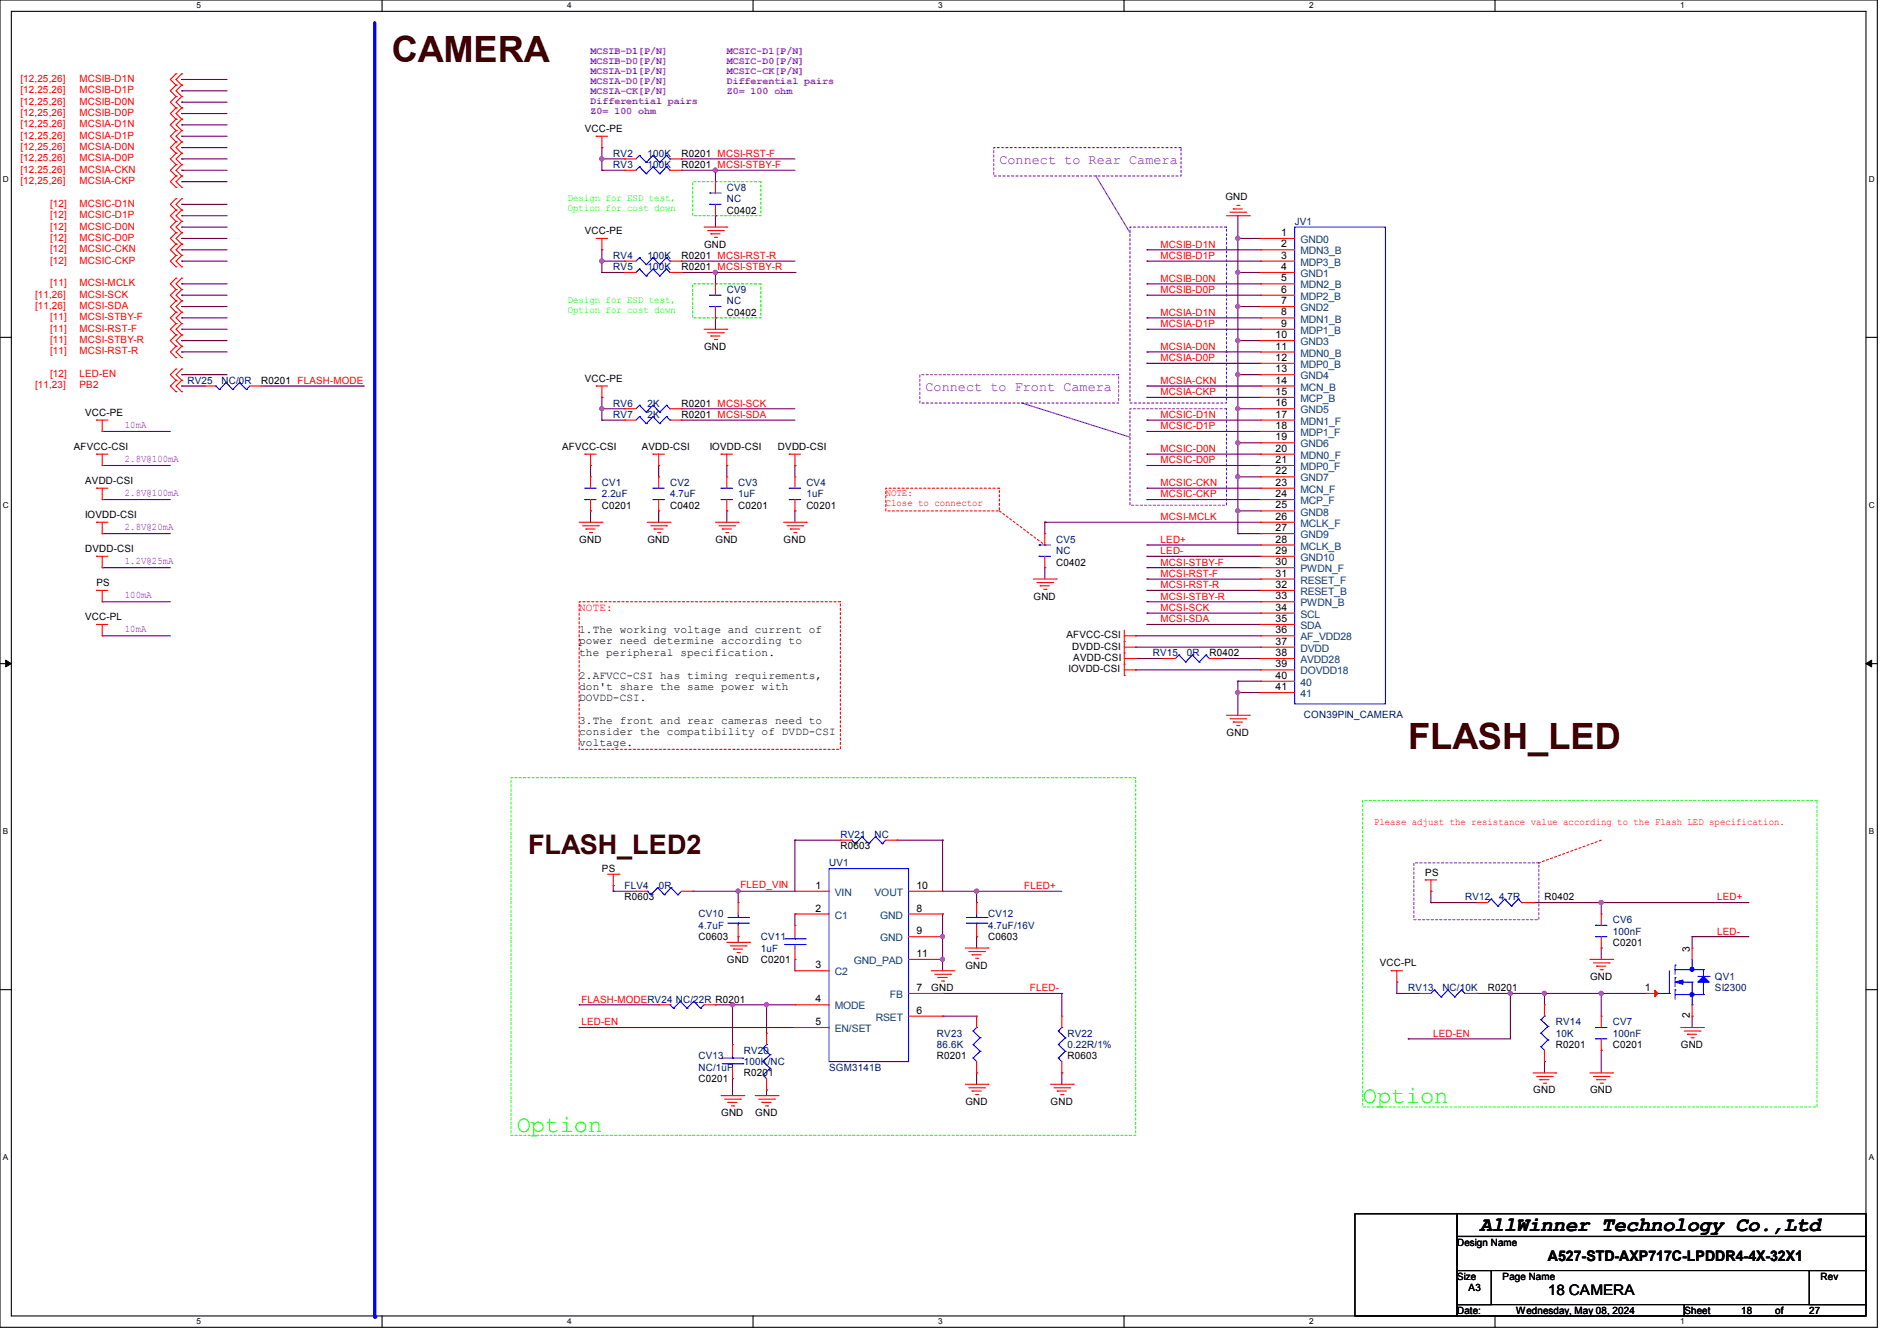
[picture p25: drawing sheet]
<svg xmlns="http://www.w3.org/2000/svg" width="297mm" height="210mm" viewBox="0 0 297 210" stroke-linecap="round" stroke-linejoin="round" font-family="sans-serif">
<defs><g id="words">
<g font-size="5.7" fill="#400000">
<text x="61.3" y="9.7">CAMERA</text>
<text x="220.5" y="117.3">FLASH_LED</text>
</g>
<text font-size="4.2" fill="#400000" x="82.7" y="133.7">FLASH_LED2</text>
<g font-size="3.7" fill="#0f0">
<text x="213.4" y="172.8">Option</text>
<text x="80.9" y="177.3">Option</text>
</g>
<text font-size="3.2" x="231.7" y="192.7">AllWinner Technology Co.,Ltd</text>
<g font-size="2.3">
<text x="242.3" y="197.5">A527-STD-AXP717C-LPDDR4-4X-32X1</text>
<text x="242.3" y="202.8">18 CAMERA</text>
</g>
<g font-size="2.1" fill="#8000ff">
<text x="156.5" y="25.7">Connect to Rear Camera</text>
<text x="144.9" y="61.2">Connect to Front Camera</text>
</g>
<text font-size="1.7" fill="#f00" x="90.7" y="95.6">NOTE:</text>
<g font-size="1.7">
<text x="90.7" y="99.2">1.The working voltage and current of</text>
<text x="90.7" y="100.9">power need determine according to</text>
<text x="90.7" y="102.7">the peripheral specification.</text>
<text x="90.7" y="106.3">2.AFVCC-CSI has timing requirements,</text>
<text x="90.7" y="108">don't share the same power with</text>
<text x="90.7" y="109.8">DOVDD-CSI.</text>
<text x="90.7" y="113.4">3.The front and rear cameras need to</text>
<text x="90.7" y="115.1">consider the compatibility of DVDD-CSI</text>
<text x="90.7" y="116.9">voltage.</text>
</g>
<g font-size="1.6" fill="#8000ff">
<text x="92.5" y="8.4">MCSIB-D1[P/N]</text>
<text x="92.5" y="9.9">MCSIB-D0[P/N]</text>
<text x="92.5" y="11.5">MCSIA-D1[P/N]</text>
<text x="113.8" y="8.4">MCSIC-D1[P/N]</text>
<text x="113.8" y="9.9">MCSIC-D0[P/N]</text>
<text x="113.8" y="11.5">MCSIC-CK[P/N]</text>
<text x="92.5" y="13.1">MCSIA-D0[P/N]</text>
<text x="92.5" y="14.6">MCSIA-CK[P/N]</text>
<text x="92.5" y="16.2">Differential pairs</text>
<text x="92.5" y="17.8">Z0= 100 ohm</text>
<text x="113.8" y="13.1">Differential pairs</text>
<text x="113.8" y="14.6">Z0= 100 ohm</text>
<text x="19.6" y="67">10mA</text>
<text x="19.6" y="72.3">2.8V@100mA</text>
<text x="19.6" y="77.7">2.8V@100mA</text>
<text x="19.6" y="83">2.8V@20mA</text>
<text x="19.6" y="88.3">1.2V@25mA</text>
<text x="19.6" y="93.7">100mA</text>
<text x="19.6" y="99">10mA</text>
</g>
<g font-size="1.6" fill="#f00">
<text x="3.2" y="12.8">[12,25,26]</text>
<text x="3.2" y="16.4">[12,25,26]</text>
<text x="3.2" y="14.6">[12,25,26]</text>
<text x="12.4" y="12.8">MCSIB-D1N</text>
<text x="12.4" y="16.4">MCSIB-D0N</text>
<text x="12.4" y="14.6">MCSIB-D1P</text>
<text x="3.2" y="21.7">[12,25,26]</text>
<text x="3.2" y="23.5">[12,25,26]</text>
<text x="3.2" y="19.9">[12,25,26]</text>
<text x="3.2" y="18.2">[12,25,26]</text>
<text x="12.4" y="21.7">MCSIA-D1P</text>
<text x="12.4" y="23.5">MCSIA-D0N</text>
<text x="12.4" y="19.9">MCSIA-D1N</text>
<text x="12.4" y="18.2">MCSIB-D0P</text>
<text x="3.2" y="25.3">[12,25,26]</text>
<text x="3.2" y="27.1">[12,25,26]</text>
<text x="3.2" y="28.8">[12,25,26]</text>
<text x="12.4" y="25.3">MCSIA-D0P</text>
<text x="12.4" y="27.1">MCSIA-CKN</text>
<text x="12.4" y="28.8">MCSIA-CKP</text>
<text x="7.8" y="34.2">[12]</text>
<text x="7.8" y="35.9">[12]</text>
<text x="7.8" y="32.4">[12]</text>
<text x="12.4" y="34.2">MCSIC-D1P</text>
<text x="12.4" y="35.9">MCSIC-D0N</text>
<text x="12.4" y="32.4">MCSIC-D1N</text>
<text x="7.8" y="37.7">[12]</text>
<text x="7.8" y="39.5">[12]</text>
<text x="7.8" y="41.3">[12]</text>
<text x="12.4" y="37.7">MCSIC-D0P</text>
<text x="12.4" y="39.5">MCSIC-CKN</text>
<text x="12.4" y="41.3">MCSIC-CKP</text>
<text x="181.7" y="38.8">MCSIB-D1N</text>
<text x="181.7" y="40.6">MCSIB-D1P</text>
<text x="5.5" y="46.6">[11,26]</text>
<text x="7.8" y="44.8">[11]</text>
<text x="12.4" y="44.8">MCSI-MCLK</text>
<text x="12.4" y="46.6">MCSI-SCK</text>
<text x="181.7" y="44.1">MCSIB-D0N</text>
<text x="181.7" y="45.9">MCSIB-D0P</text>
<text x="5.5" y="48.4">[11,26]</text>
<text x="7.8" y="53.7">[11]</text>
<text x="7.8" y="51.9">[11]</text>
<text x="7.8" y="50.2">[11]</text>
<text x="12.4" y="53.7">MCSI-STBY-R</text>
<text x="12.4" y="48.4">MCSI-SDA</text>
<text x="12.4" y="51.9">MCSI-RST-F</text>
<text x="12.4" y="50.2">MCSI-STBY-F</text>
<text x="181.7" y="49.4">MCSIA-D1N</text>
<text x="181.7" y="51.2">MCSIA-D1P</text>
<text x="7.8" y="55.5">[11]</text>
<text x="7.8" y="59.1">[12]</text>
<text x="12.4" y="55.5">MCSI-RST-R</text>
<text x="12.4" y="59.1">LED-EN</text>
<text x="181.7" y="54.8">MCSIA-D0N</text>
<text x="181.7" y="56.6">MCSIA-D0P</text>
<text x="5.5" y="60.8">[11,23]</text>
<text x="12.4" y="60.8">PB2</text>
<text x="181.7" y="60.1">MCSIA-CKN</text>
<text x="181.7" y="61.9">MCSIA-CKP</text>
<text x="181.7" y="65.4">MCSIC-D1N</text>
<text x="181.7" y="67.2">MCSIC-D1P</text>
<text x="181.7" y="70.8">MCSIC-D0N</text>
<text x="138.7" y="77.7">NOTE:</text>
<text x="181.7" y="72.6">MCSIC-D0P</text>
<text x="181.7" y="76.1">MCSIC-CKN</text>
<text x="181.7" y="77.9">MCSIC-CKP</text>
<text x="138.7" y="79.2">Close to connector</text>
<text x="181.7" y="81.4">MCSI-MCLK</text>
<text x="181.7" y="88.6">MCSI-STBY-F</text>
<text x="181.7" y="85">LED+</text>
<text x="181.7" y="86.8">LED-</text>
<text x="181.7" y="90.3">MCSI-RST-F</text>
<text x="181.7" y="92.1">MCSI-RST-R</text>
<text x="181.7" y="93.9">MCSI-STBY-R</text>
<text x="181.7" y="95.7">MCSI-SCK</text>
<text x="181.7" y="97.5">MCSI-SDA</text>
<text x="215.1" y="129.2">Please adjust the resistance value according to the Flash LED specification.</text>
<text x="115.9" y="139">FLED_VIN</text>
<text x="160.4" y="139.2">FLED+</text>
<text x="268.8" y="141">LED+</text>
<text x="268.8" y="146.3">LED-</text>
<text x="161.3" y="155.2">FLED-</text>
<text x="91" y="160.6">LED-EN</text>
<text x="91" y="157">FLASH-MODERV24 NC/22R R0201</text>
<text x="224.4" y="162.3">LED-EN</text>
</g>
<g font-size="1.6">
<text x="91.6" y="20.7">VCC-PE</text>
<text x="106.7" y="26.3">R0201 MCSI-STBY-F</text>
<text x="106.7" y="24.6">R0201 MCSI-RST-F</text>
<text x="113.8" y="33.4">C0402</text>
<text x="191.9" y="31.3">GND</text>
<text x="91.6" y="36.7">VCC-PE</text>
<text x="106.7" y="40.6">R0201 MCSI-RST-R</text>
<text x="110.2" y="38.8">GND</text>
<text x="200.6" y="37">1</text>
<text x="200.6" y="38.7">2</text>
<text x="200.6" y="40.5">3</text>
<text x="106.7" y="42.3">R0201 MCSI-STBY-R</text>
<text x="200.6" y="42.3">4</text>
<text x="200.6" y="44.1">5</text>
<text x="200.6" y="45.8">6</text>
<text x="200.6" y="47.6">7</text>
<text x="113.8" y="49.4">C0402</text>
<text x="199.7" y="53">10</text>
<text x="200.6" y="49.4">8</text>
<text x="200.6" y="51.2">9</text>
<text x="91.6" y="59.8">VCC-PE</text>
<text x="110.2" y="54.8">GND</text>
<text x="199.7" y="54.7">11</text>
<text x="199.7" y="56.5">12</text>
<text x="199.7" y="58.3">13</text>
<text x="13.3" y="65.1">VCC-PE</text>
<text x="40.9" y="60.1">R0201 FLASH-MODE</text>
<text x="106.7" y="63.7">R0201 MCSI-SCK</text>
<text x="106.7" y="65.4">R0201 MCSI-SDA</text>
<text x="199.7" y="60.1">14</text>
<text x="199.7" y="61.8">15</text>
<text x="199.7" y="63.6">16</text>
<text x="199.7" y="65.4">17</text>
<text x="11.6" y="70.4">AFVCC-CSI</text>
<text x="88" y="70.4">AFVCC-CSI</text>
<text x="100.5" y="70.4">AVDD-CSI</text>
<text x="111.1" y="70.4">IOVDD-CSI</text>
<text x="121.8" y="70.4">DVDD-CSI</text>
<text x="199.7" y="67.2">18</text>
<text x="199.7" y="69">19</text>
<text x="199.7" y="70.7">20</text>
<text x="13.3" y="75.8">AVDD-CSI</text>
<text x="199.7" y="72.5">21</text>
<text x="199.7" y="74.3">22</text>
<text x="199.7" y="76.1">23</text>
<text x="199.7" y="77.9">24</text>
<text x="13.3" y="81.1">IOVDD-CSI</text>
<text x="94.2" y="79.7">C0201</text>
<text x="104.9" y="79.7">C0402</text>
<text x="115.6" y="79.7">C0201</text>
<text x="126.2" y="79.7">C0201</text>
<text x="199.7" y="79.6">25</text>
<text x="199.7" y="81.4">26</text>
<text x="199.7" y="83.2">27</text>
<text x="13.3" y="86.4">DVDD-CSI</text>
<text x="90.7" y="85">GND</text>
<text x="101.4" y="85">GND</text>
<text x="112" y="85">GND</text>
<text x="122.7" y="85">GND</text>
<text x="165.4" y="88.6">C0402</text>
<text x="199.7" y="85">28</text>
<text x="199.7" y="86.7">29</text>
<text x="199.7" y="88.5">30</text>
<text x="15.1" y="91.8">PS</text>
<text x="161.8" y="93.9">GND</text>
<text x="199.7" y="90.3">31</text>
<text x="199.7" y="92.1">32</text>
<text x="199.7" y="93.9">33</text>
<text x="199.7" y="95.6">34</text>
<text x="13.3" y="97.1">VCC-PL</text>
<text x="167" y="99.9">AFVCC-CSI</text>
<text x="167.9" y="101.7">DVDD-CSI</text>
<text x="199.7" y="97.4">35</text>
<text x="199.7" y="99.2">36</text>
<text x="199.7" y="101">37</text>
<text x="167.3" y="105.3">IOVDD-CSI</text>
<text x="168" y="103.5">AVDD-CSI</text>
<text x="189.4" y="102.8">R0402</text>
<text x="199.7" y="102.7">38</text>
<text x="199.7" y="104.5">39</text>
<text x="199.7" y="106.3">40</text>
<text x="199.7" y="108.1">41</text>
<text x="192" y="115.2">GND</text>
<text x="94.2" y="136.6">PS</text>
<text x="131.6" y="133">R0603</text>
<text x="223.2" y="137.1">PS</text>
<text x="97.8" y="141">R0603</text>
<text x="127.7" y="139.2">1</text>
<text x="127.7" y="142.7">2</text>
<text x="143.5" y="142.7">8</text>
<text x="143.5" y="139.2">10</text>
<text x="241.8" y="141">R0402</text>
<text x="109.4" y="147.2">C0603</text>
<text x="143.5" y="146.3">9</text>
<text x="143.5" y="149.9">11</text>
<text x="154.7" y="147.2">C0603</text>
<text x="252.5" y="148.1">C0201</text>
<text x="264.6" y="149" transform="rotate(-90 264.6 149)">3</text>
<text x="113.8" y="150.8">GND</text>
<text x="119.1" y="150.8">C0201</text>
<text x="127.7" y="151.6">3</text>
<text x="143.5" y="155.2">7</text>
<text x="145.8" y="155.2">GND</text>
<text x="151.1" y="151.7">GND</text>
<text x="216" y="151.3">VCC-PL</text>
<text x="232.9" y="155.2">R0201</text>
<text x="248.9" y="153.5">GND</text>
<text x="257.5" y="155.2">1</text>
<text x="127.7" y="157">4</text>
<text x="127.7" y="160.5">5</text>
<text x="143.5" y="158.7">6</text>
<text x="264.6" y="159.5" transform="rotate(-90 264.6 159.5)">2</text>
<text x="146.7" y="165.9">R0201</text>
<text x="167.1" y="165.9">R0603</text>
<text x="243.6" y="164.1">R0201</text>
<text x="252.5" y="164.1">C0201</text>
<text x="263.2" y="164.1">GND</text>
<text x="109.4" y="169.5">C0201</text>
<text x="116.5" y="168.6">R0201</text>
<text x="151.1" y="173">GND</text>
<text x="164.5" y="173">GND</text>
<text x="240" y="171.2">GND</text>
<text x="248.9" y="171.2">GND</text>
<text x="112.9" y="174.8">GND</text>
<text x="118.2" y="174.8">GND</text>
<text x="228.1" y="195.1">Design Name</text>
<text x="228.1" y="200.4">Size</text>
<text x="229.9" y="202.2">A3</text>
<text x="235.3" y="200.4">Page Name</text>
<text x="285" y="200.4">Rev</text>
<text x="228.1" y="205.7">Date:</text>
<text x="237.4" y="205.7">Wednesday, May 08, 2024</text>
<text x="263.7" y="205.7">Sheet</text>
<text x="272.6" y="205.7">18</text>
<text x="277.9" y="205.7">of</text>
<text x="283.3" y="205.7">27</text>
</g>
<g font-size="1.6" fill="#000080">
<text x="96" y="26.3">RV3</text>
<text x="96" y="24.6">RV2</text>
<text x="101.4" y="26.3">100K</text>
<text x="101.4" y="24.6">100K</text>
<text x="113.8" y="29.9">CV8</text>
<text x="113.8" y="31.7">NC</text>
<text x="202.7" y="35.2">JV1</text>
<text x="96" y="40.6">RV4</text>
<text x="101.4" y="40.6">100K</text>
<text x="96" y="42.3">RV5</text>
<text x="101.4" y="42.3">100K</text>
<text x="113.8" y="45.9">CV9</text>
<text x="113.8" y="47.7">NC</text>
<text x="29.3" y="60.1">RV25</text>
<text x="34.7" y="60.1">NC/0R</text>
<text x="96" y="63.7">RV6</text>
<text x="96" y="65.4">RV7</text>
<text x="101.4" y="63.7">2K</text>
<text x="101.4" y="65.4">2K</text>
<text x="94.2" y="76.1">CV1</text>
<text x="94.2" y="77.9">2.2uF</text>
<text x="104.9" y="76.1">CV2</text>
<text x="104.9" y="77.9">4.7uF</text>
<text x="115.6" y="76.1">CV3</text>
<text x="115.6" y="77.9">1uF</text>
<text x="126.2" y="76.1">CV4</text>
<text x="126.2" y="77.9">1uF</text>
<text x="165.4" y="85">CV5</text>
<text x="165.4" y="86.8">NC</text>
<text x="180.5" y="102.8">RV15</text>
<text x="185.8" y="102.8">0R</text>
<text x="204.1" y="112.4">CON39PIN_CAMERA</text>
<text x="131.6" y="131.2">RV21</text>
<text x="136.9" y="131.2">NC</text>
<text x="129.8" y="135.7">UV1</text>
<text x="97.8" y="139.2">FLV4</text>
<text x="103.1" y="139.2">0R</text>
<text x="109.4" y="143.7">CV10</text>
<text x="154.7" y="143.7">CV12</text>
<text x="229.4" y="141">RV12</text>
<text x="234.7" y="141">4.7R</text>
<text x="109.4" y="145.5">4.7uF</text>
<text x="119.1" y="147.2">CV11</text>
<text x="119.1" y="149">1uF</text>
<text x="154.7" y="145.5">4.7uF/16V</text>
<text x="252.5" y="144.6">CV6</text>
<text x="252.5" y="146.3">100nF</text>
<text x="220.5" y="155.2">RV13</text>
<text x="225.8" y="155.2">NC/10K</text>
<text x="268.5" y="153.5">QV1</text>
<text x="268.5" y="155.2">SI2300</text>
<text x="243.6" y="160.6">RV14</text>
<text x="252.5" y="160.6">CV7</text>
<text x="109.4" y="165.9">CV13</text>
<text x="109.4" y="167.7">NC/1uF</text>
<text x="116.5" y="165">RV20</text>
<text x="116.5" y="166.8">100K/NC</text>
<text x="129.8" y="167.7">SGM3141B</text>
<text x="146.7" y="162.3">RV23</text>
<text x="146.7" y="164.1">86.6K</text>
<text x="167.1" y="162.3">RV22</text>
<text x="167.1" y="164.1">0.22R/1%</text>
<text x="243.6" y="162.3">10K</text>
<text x="252.5" y="162.3">100nF</text>
</g>
<g font-size="1.6" fill="#0f0">
<text x="88.9" y="31.5">Design for ESD test,</text>
<text x="88.9" y="33">Option for cost down</text>
<text x="88.9" y="47.5">Design for ESD test,</text>
<text x="88.9" y="49">Option for cost down</text>
</g>
<g font-size="1.6" fill="#004080">
<text x="203.6" y="38.1">GND0</text>
<text x="203.6" y="39.8">MDN3_B</text>
<text x="203.6" y="41.6">MDP3_B</text>
<text x="203.6" y="43.4">GND1</text>
<text x="203.6" y="45.2">MDN2_B</text>
<text x="203.6" y="46.9">MDP2_B</text>
<text x="203.6" y="48.7">GND2</text>
<text x="203.6" y="50.5">MDN1_B</text>
<text x="203.6" y="52.3">MDP1_B</text>
<text x="203.6" y="54.1">GND3</text>
<text x="203.6" y="55.8">MDN0_B</text>
<text x="203.6" y="57.6">MDP0_B</text>
<text x="203.6" y="59.4">GND4</text>
<text x="203.6" y="61.2">MCN_B</text>
<text x="203.6" y="63">MCP_B</text>
<text x="203.6" y="64.7">GND5</text>
<text x="203.6" y="66.5">MDN1_F</text>
<text x="203.6" y="68.3">MDP1_F</text>
<text x="203.6" y="70.1">GND6</text>
<text x="203.6" y="71.8">MDN0_F</text>
<text x="203.6" y="73.6">MDP0_F</text>
<text x="203.6" y="75.4">GND7</text>
<text x="203.6" y="77.2">MCN_F</text>
<text x="203.6" y="79">MCP_F</text>
<text x="203.6" y="80.7">GND8</text>
<text x="203.6" y="82.5">MCLK_F</text>
<text x="203.6" y="84.3">GND9</text>
<text x="203.6" y="86.1">MCLK_B</text>
<text x="203.6" y="87.8">GND10</text>
<text x="203.6" y="89.6">PWDN_F</text>
<text x="203.6" y="91.4">RESET_F</text>
<text x="203.6" y="93.2">RESET_B</text>
<text x="203.6" y="95">PWDN_B</text>
<text x="203.6" y="96.7">SCL</text>
<text x="203.6" y="98.5">SDA</text>
<text x="203.6" y="100.3">AF_VDD28</text>
<text x="203.6" y="102.1">DVDD</text>
<text x="203.6" y="103.8">AVDD28</text>
<text x="203.6" y="105.6">DOVDD18</text>
<text x="203.6" y="107.4">40</text>
<text x="203.6" y="109.2">41</text>
<text x="130.7" y="140.3">VIN</text>
<text x="130.7" y="143.8">C1</text>
<text x="136.9" y="140.3">VOUT</text>
<text x="137.8" y="143.8">GND</text>
<text x="137.8" y="147.4">GND</text>
<text x="130.7" y="152.7">C2</text>
<text x="133.7" y="151">GND_PAD</text>
<text x="130.7" y="158.1">MODE</text>
<text x="130.7" y="161.6">EN/SET</text>
<text x="137.1" y="159.9">RSET</text>
<text x="139.3" y="156.3">FB</text>
</g>
<g font-size="1.3">
<text x="30.8" y="1.3">5</text>
<text x="88.8" y="1.3">4</text>
<text x="146.9" y="1.3">3</text>
<text x="205" y="1.3">2</text>
<text x="263.1" y="1.3">1</text>
<text x=".5" y="28.4">D</text>
<text x="292.6" y="28.4">D</text>
<text x=".5" y="79.5">C</text>
<text x="292.6" y="79.5">C</text>
<text x=".5" y="130.6">B</text>
<text x="292.6" y="130.6">B</text>
<text x=".5" y="181.7">A</text>
<text x="292.6" y="181.7">A</text>
<text x="30.8" y="207.4">5</text>
<text x="88.8" y="207.4">4</text>
<text x="146.9" y="207.4">3</text>
<text x="205" y="207.4">2</text>
<text x="263.1" y="207.4">1</text>
</g>
</g></defs>
<path d="M0 0h293.9v207.9h-293.9zM1.8 1.8h290.3v204.3h-290.3z" fill="none" stroke="#000" stroke-width=".17"/>
<g fill="#fff">
<path d="M30.8 .2h.7v1.4h-.7z"/>
<path d="M30.8 206.2h.7v1.4h-.7z"/>
</g>
<path d="M59.8 0v1.8M59.8 206.1v1.8" fill="none" stroke="#000" stroke-width=".17"/>
<g fill="#fff">
<path d="M88.8 .2h.7v1.4h-.7z"/>
<path d="M88.8 206.2h.7v1.4h-.7z"/>
</g>
<path d="M117.9 0v1.8M117.9 206.1v1.8" fill="none" stroke="#000" stroke-width=".17"/>
<g fill="#fff">
<path d="M146.9 .2h.7v1.4h-.7z"/>
<path d="M146.9 206.2h.7v1.4h-.7z"/>
</g>
<path d="M176 0v1.8M176 206.1v1.8" fill="none" stroke="#000" stroke-width=".17"/>
<g fill="#fff">
<path d="M205 .2h.7v1.4h-.7z"/>
<path d="M205 206.2h.7v1.4h-.7z"/>
</g>
<path d="M234.1 0v1.8M234.1 206.1v1.8" fill="none" stroke="#000" stroke-width=".17"/>
<g fill="#fff">
<path d="M263.1 .2h.6v1.4h-.6z"/>
<path d="M263.1 206.2h.6v1.4h-.6z"/>
<path d="M.5 27.3h.9v1.4h-.9z"/>
<path d="M292.6 27.3h.9v1.4h-.9z"/>
<path d="M.5 78.4h.9v1.4h-.9z"/>
<path d="M292.6 78.4h.9v1.4h-.9z"/>
</g>
<path d="M0 52.8h1.8M292.1 52.8h1.8" fill="none" stroke="#000" stroke-width=".17"/>
<g fill="#fff">
<path d="M.5 129.5h.8v1.4h-.8z"/>
<path d="M292.6 129.5h.8v1.4h-.8z"/>
</g>
<path d="M0 103.9h1.8M292.1 103.9h1.8" fill="none" stroke="#000" stroke-width=".17"/>
<path d="M.9 103.4l.9 .5-.9 .5zM292.1 103.9l.9-.5v1z" fill="#000" stroke="#000" stroke-width=".16"/>
<g fill="#fff">
<path d="M.5 180.5h.8v1.4h-.8z"/>
<path d="M292.6 180.5h.8v1.4h-.8z"/>
</g>
<path d="M0 155h1.8M292.1 155h1.8" fill="none" stroke="#000" stroke-width=".17"/>
<path d="M138.7 76.5h17.8v3.5h-17.8zM90.7 94.2h40.9v23.1h-40.9zM156.5 80l7.1 5.3M163.6 85.3h.1" fill="none" stroke="#f00" stroke-width=".17" stroke-dasharray=".3 .3"/>
<path d="M213.4 125.3h71.1v48.1h-71.1z" fill="none" stroke="#0f0" stroke-width=".17" stroke-dasharray=".3 .3"/>
<path d="M58.7 3.6v202.6" fill="none" stroke="#00f" stroke-width=".51"/>
<circle cx="58.7" cy="206.2" r=".25" fill="#00f"/>
<path d="M108.5 28.4h10.6v5.4h-10.6zM108.5 44.4h10.6v5.4h-10.6zM80 121.8h97.8v56h-97.8z" fill="none" stroke="#0f0" stroke-width=".17" stroke-dasharray=".3 .3"/>
<path d="M171.6 27.6h.1M171.6 27.6l5.3 8.8M160 63.1h.1M160 63.1l16.9 5.4" fill="none" stroke="#8000ff" stroke-width=".17"/>
<path d="M155.6 23.1h29.3v4.5h-29.3zM176.9 35.6h15.1v27.5h-15.1zM144 58.7h31.1v4.4h-31.1zM176.9 64h15.1v15.1h-15.1zM221.4 135.1h19.5v8.9h-19.5z" fill="none" stroke="#8000ff" stroke-width=".17" stroke-dasharray=".3 .3"/>
<path d="M240.9 135.1h.1M250.7 131.6l-9.8 3.5" fill="none" stroke="#f00" stroke-width=".17" stroke-dasharray=".3 .3"/>
<g fill="none" stroke="#800040" stroke-width=".17">
<path d="M28.4 12.4h.1M28.4 16h.1M28.4 14.2h.1M28.4 19.6h.1M28.4 17.8h.1M28.4 12.4h7.2M28.4 16h7.2M28.4 14.2h7.2M28.4 19.6h7.2M28.4 17.8h7.2M28.4 23.1h.1M28.4 21.3h.1"/>
<path d="M28.4 24.9h.1M28.4 26.7h.1M28.4 28.4h.1M28.4 35.6h.1M28.4 32h.1M28.4 33.8h.1M28.4 37.3h.1M28.4 39.1h.1M28.4 39.1h7.2M28.4 37.3h7.2M28.4 26.7h7.2M28.4 24.9h7.2"/>
<path d="M28.4 23.1h7.2M28.4 21.3h7.2M28.4 28.4h7.2M28.4 35.6h7.2M28.4 32h7.2M28.4 33.8h7.2M94.2 26.7h.1M94.2 23.1h.1M94.2 24.9h.1M94.2 39.1h.1M94.2 26.7h3.6M94.2 23.1v3.6"/>
<path d="M94.2 39.1v3.6M94.2 24.9h3.6M106.7 24.9h.1M106.7 26.7h.1M106.7 26.7h17.8M106.7 24.9h17.8M112 33.8h.1M112 26.7h.1M112 26.7v1.7M112 33.8v1.8M179.6 39.1h.1M179.6 39.1h17.8"/>
<path d="M193.8 33.8h.1M193.8 37.3h.1M193.8 33.8v49.8M193.8 37.3h3.6M28.4 44.4h.1M28.4 48h.1M28.4 46.2h.1M28.4 55.1h.1M28.4 51.6h.1M28.4 49.8h.1M28.4 53.3h.1M28.4 58.7h.1"/>
<path d="M28.4 40.9h.1M28.4 40.9h7.2M28.4 44.4h7.2M28.4 46.2h7.2M28.4 49.8h7.2M28.4 51.6h7.2M28.4 55.1h7.2M28.4 58.7h7.2M28.4 53.3h7.2M28.4 48h7.2M94.2 42.7h.1M94.2 40.9h.1"/>
<path d="M94.2 40.9h3.6M94.2 42.7h3.6M106.7 40.9h.1M106.7 40.9h17.8M106.7 42.7h17.8M112 42.7h.1M112 49.8h.1M112 42.7v1.7M112 49.8v1.8M124.5 42.7h.1M179.6 40.9h.1M179.6 44.4h.1"/>
<path d="M179.6 46.2h.1M179.6 49.8h.1M179.6 51.6h.1M179.6 55.1h.1M179.6 56.9h.1M179.6 40.9h17.8M179.6 44.4h17.8M179.6 46.2h17.8M179.6 49.8h17.8M179.6 51.6h17.8M179.6 55.1h17.8M179.6 56.9h17.8"/>
<path d="M193.8 58.7h.1M193.8 53.3h.1M193.8 48h.1M193.8 42.7h.1M193.8 58.7h3.6M193.8 53.3h3.6M193.8 48h3.6M193.8 42.7h3.6M16 67.6h.1M16 72.9h.1M16 78.2h.1M16 67.6h10.7"/>
<path d="M16 72.9h10.7M16 78.2h10.7M28.4 60.5h.1M28.4 60.5h3.6M40.9 60.5h16M56.9 60.5h.1M92.5 72.9h.1M92.5 72.9v1.8M94.2 65.8h.1M94.2 62.2h.1M94.2 64h.1M94.2 65.8h3.6"/>
<path d="M94.2 64h3.6M94.2 62.2v3.6M103.1 72.9h.1M103.1 72.9v1.8M106.7 64h.1M106.7 65.8h.1M106.7 65.8h17.8M106.7 64h17.8M113.8 72.9h.1M113.8 72.9v1.8M124.5 72.9h.1M124.5 72.9v1.8"/>
<path d="M179.6 60.5h.1M179.6 62.2h.1M179.6 65.8h.1M179.6 67.6h.1M179.6 71.1h.1M179.6 72.9h.1M179.6 76.5h.1M179.6 78.2h.1M179.6 60.5h17.8M179.6 62.2h17.8M179.6 65.8h17.8M179.6 67.6h17.8"/>
<path d="M179.6 71.1h17.8M179.6 72.9h17.8M179.6 76.5h17.8M179.6 78.2h17.8M193.8 74.7h.1M193.8 69.3h.1M193.8 64h.1M193.8 74.7h3.6M193.8 69.3h3.6M193.8 64h3.6M16 94.2h.1M16 99.6h.1"/>
<path d="M16 83.6h.1M16 88.9h.1M16 88.9h10.7M16 94.2h10.7M16 99.6h10.7M16 83.6h10.7M92.5 80h.1M92.5 80v1.8M103.1 80h.1M103.1 80v1.8M113.8 80h.1M113.8 80v1.8"/>
<path d="M124.5 80h.1M124.5 80v1.8M163.6 81.8h.1M163.6 88.9h.1M163.6 81.8h33.8M163.6 81.8v1.8M163.6 88.9v1.8M177.8 99.6h.1M177.8 99.6h19.6M179.6 88.9h.1M179.6 90.7h.1M179.6 92.5h.1"/>
<path d="M179.6 94.2h.1M179.6 96h.1M179.6 97.8h.1M179.6 85.3h.1M179.6 87.1h.1M179.6 88.9h17.8M179.6 90.7h17.8M179.6 92.5h17.8M179.6 94.2h17.8M179.6 96h17.8M179.6 97.8h17.8M179.6 85.3h17.8"/>
<path d="M179.6 87.1h17.8M193.8 83.6h.1M193.8 80h.1M193.8 83.6h3.6M193.8 80h3.6M177.8 101.3h.1M177.8 104.9h.1M177.8 103.1h.1M177.8 101.3h19.6M177.8 104.9h19.6M177.8 103.1h4.4M191.1 103.1h6.3"/>
<path d="M193.8 106.7h.1M193.8 108.5h.1M193.8 106.7v5.3M193.8 106.7h3.6M193.8 108.5h3.6M197.4 103.1h.1M96 139.6h.1M96 138.7h.1M96 139.6h3.6M96 138.7v.9M108.5 139.6h.1M115.6 139.6h.1"/>
<path d="M115.6 139.6v1.8M124.5 131.6h.1M124.5 131.6v8h-16M124.5 131.6h7.1M140.5 131.6h.1M140.5 131.6h7.1M147.6 139.6h.1M147.6 131.6h.1M147.6 131.6v8M147.6 139.6h18.6M152.9 139.6h.1M152.9 139.6v1.8"/>
<path d="M224 139.6h.1M224 139.6v1.8M90.7 157.4h.1M90.7 157.4h12.4M112 157.4h.1M112 157.4h12.5M114.7 157.4h.1M114.7 157.4v6.2M115.6 146.7h.1M115.6 146.7v.9M120 157.4h.1M120 157.4v4.4"/>
<path d="M124.5 150.2h.1M124.5 143.1h.1M124.5 143.1v1.8M124.5 150.2v1.8M147.6 150.2h.1M147.6 143.1h.1M147.6 159.1h.1M147.6 146.7h.1M147.6 155.6h.1M147.6 155.6h18.6M147.6 143.1v8.9M147.6 159.1h5.3"/>
<path d="M152.9 146.7h.1M152.9 146.7v1.8M166.2 155.6h.1M166.2 155.6v3.5M218.7 155.6h.1M218.7 153.8h.1M218.7 155.6h3.5M218.7 153.8v1.8M224 141.4h.1M224 141.4h7.1M231.1 155.6h.1M231.1 155.6h26.7"/>
<path d="M236.5 155.6h.1M236.5 155.6v7.1h-16M240 141.4h33.8M241.8 155.6h.1M241.8 155.6v1.8M250.7 148.5h.1M250.7 141.4h.1M250.7 155.6h.1M250.7 141.4v1.7M250.7 148.5v1.7M250.7 155.6v3.5M264.9 159.1h.1"/>
<path d="M264.9 146.7h.1M264.9 146.7v1.8M264.9 159.1v1.8M264.9 146.7h8.9M90.7 160.9h.1M90.7 160.9h33.8M114.7 168.9h.1M114.7 168.9v2.7M120 170.7h.1M120 170.7v.9M152.9 168h.1M152.9 168v1.8"/>
<path d="M166.2 168h.1M166.2 168v1.8M220.5 162.7h.1M241.8 166.2h.1M241.8 166.2v1.8M250.7 164.5h.1M250.7 164.5v3.5"/>
</g>
<g fill="#f0f" stroke="#f0f" stroke-width=".17">
<circle cx="193.8" cy="108.4" r=".32"/>
<circle cx="193.8" cy="80" r=".32"/>
<circle cx="193.8" cy="74.7" r=".32"/>
<circle cx="193.8" cy="69.3" r=".32"/>
<circle cx="193.8" cy="64" r=".32"/>
<circle cx="193.8" cy="58.7" r=".32"/>
<circle cx="193.8" cy="53.3" r=".32"/>
<circle cx="193.8" cy="48" r=".32"/>
<circle cx="193.8" cy="42.7" r=".32"/>
<circle cx="193.8" cy="37.3" r=".32"/>
<circle cx="94.2" cy="24.9" r=".32"/>
<circle cx="112" cy="26.6" r=".32"/>
<circle cx="94.2" cy="40.9" r=".32"/>
<circle cx="112" cy="42.7" r=".32"/>
<circle cx="250.7" cy="141.3" r=".32"/>
<circle cx="236.5" cy="155.6" r=".32"/>
<circle cx="241.8" cy="155.6" r=".32"/>
<circle cx="250.7" cy="155.6" r=".32"/>
<circle cx="94.2" cy="64" r=".32"/>
<circle cx="120" cy="157.3" r=".32"/>
<circle cx="152.9" cy="139.6" r=".32"/>
<circle cx="147.6" cy="146.7" r=".32"/>
<circle cx="147.6" cy="150.2" r=".32"/>
<circle cx="114.7" cy="157.3" r=".32"/>
<circle cx="115.5" cy="139.6" r=".32"/>
</g>
<g fill="none" stroke="#f00" stroke-width=".17">
<path d="M27.6 11.6h.1M27.6 13.3h.1M27.6 15.1h.1M27.6 16.9h.1M27.6 18.7h.1M27.6 11.6l-.9 .8 .9 .9M27.6 15.1l-.9 .9 .9 .9M27.6 13.3l-.9 .9 .9 .9M27.6 18.7l-.9 .9 .9 .8M27.6 16.9l-.9 .9 .9 .9M28.4 11.6h.1M28.4 13.3h.1"/>
<path d="M28.4 15.1h.1M28.4 16.9h.1M28.4 18.7h.1M28.4 11.6l-.8 .8 .8 .9M28.4 15.1l-.8 .9 .8 .9M28.4 13.3l-.8 .9 .8 .9M28.4 18.7l-.8 .9 .8 .8M28.4 16.9l-.8 .9 .8 .9M27.6 20.4h.1M27.6 22.2h.1M27.6 24h.1M27.6 25.8h.1"/>
<path d="M27.6 27.6h.1M27.6 29.3h.1M27.6 32.9h.1M27.6 34.7h.1M27.6 36.4h.1M27.6 31.1h.1M27.6 38.2h.1M27.6 20.4l-.9 .9 .9 .9M27.6 22.2l-.9 .9 .9 .9M27.6 24l-.9 .9 .9 .9M27.6 25.8l-.9 .9 .9 .9M27.6 27.6l-.9 .8 .9 .9"/>
<path d="M27.6 32.9l-.9 .9 .9 .9M27.6 34.7l-.9 .9 .9 .8M27.6 31.1l-.9 .9 .9 .9M27.6 36.4l-.9 .9 .9 .9M27.6 38.2l-.9 .9 .9 .9M28.4 20.4h.1M28.4 22.2h.1M28.4 24h.1M28.4 25.8h.1M28.4 27.6h.1M28.4 29.3h.1M28.4 32.9h.1"/>
<path d="M28.4 34.7h.1M28.4 36.4h.1M28.4 31.1h.1M28.4 38.2h.1M28.4 20.4l-.8 .9 .8 .9M28.4 22.2l-.8 .9 .8 .9M28.4 24l-.8 .9 .8 .9M28.4 25.8l-.8 .9 .8 .9M28.4 27.6l-.8 .8 .8 .9M28.4 32.9l-.8 .9 .8 .9M28.4 34.7l-.8 .9 .8 .8M28.4 31.1l-.8 .9 .8 .9"/>
<path d="M28.4 36.4l-.8 .9 .8 .9M28.4 38.2l-.8 .9 .8 .9M93.3 21.3h.1M93.3 37.3h.1M93.3 21.3h1.8M93.3 37.3h1.8M94.2 23.1h.1M94.2 39.1h.1M94.2 21.3v1.8M94.2 37.3v1.8M97.8 26.7h.1M97.8 24.9h.1"/>
<path d="M97.8 26.7h1.8M97.8 24.9h1.8M104.9 26.7h1.8M104.9 24.9h1.8M106.7 26.7h.1M106.7 24.9h.1M110.2 35.6h3.6M110.8 36.1h2.4M111.3 36.6h.1M111.3 36.6h1.4M111.8 37.2h.4M112 28.4h.1"/>
<path d="M112 33.8h.1M112 28.4v1.8M112 32v1.8M112.2 37.2h.1M113.2 36.1h.1M113.8 35.6h.1M192 33.8h3.6M192.6 33.2h2.4M193.1 32.7h.1M193.1 32.7h1.4M193.6 32.2h.4M194 32.2h.1"/>
<path d="M195 33.2h.1M195.6 33.8h.1M197.4 37.3h.1M197.4 39.1h.1M197.4 37.3h5.3M197.4 39.1h5.3M27.6 52.5h.1M27.6 54.2h.1M27.6 56h.1M27.6 43.6h.1M27.6 45.3h.1M27.6 47.1h.1"/>
<path d="M27.6 48.9h.1M27.6 50.7h.1M27.6 57.8h.1M27.6 59.6h.1M27.6 40h.1M27.6 41.8h.1M27.6 52.5l-.9 .8 .9 .9M27.6 54.2l-.9 .9 .9 .9M27.6 43.6l-.9 .8 .9 .9M27.6 47.1l-.9 .9 .9 .9M27.6 45.3l-.9 .9 .9 .9M27.6 50.7l-.9 .9 .9 .9"/>
<path d="M27.6 48.9l-.9 .9 .9 .9M27.6 57.8l-.9 .9 .9 .9M27.6 40l-.9 .9 .9 .9M27.6 59.6l-.9 .9 .9 .8M28.4 52.5h.1M28.4 54.2h.1M28.4 56h.1M28.4 43.6h.1M28.4 45.3h.1M28.4 47.1h.1M28.4 48.9h.1M28.4 50.7h.1"/>
<path d="M28.4 57.8h.1M28.4 59.6h.1M28.4 40h.1M28.4 41.8h.1M28.4 52.5l-.8 .8 .8 .9M28.4 54.2l-.8 .9 .8 .9M28.4 43.6l-.8 .8 .8 .9M28.4 47.1l-.8 .9 .8 .9M28.4 45.3l-.8 .9 .8 .9M28.4 50.7l-.8 .9 .8 .9M28.4 48.9l-.8 .9 .8 .9M28.4 57.8l-.8 .9 .8 .9"/>
<path d="M28.4 40l-.8 .9 .8 .9M28.4 59.6l-.8 .9 .8 .8M97.8 40.9h.1M97.8 42.7h.1M97.8 40.9h1.8M97.8 42.7h1.8M104.9 40.9h1.8M104.9 42.7h1.8M106.7 40.9h.1M106.7 42.7h.1M110.2 51.6h3.6M110.8 52.1h2.4"/>
<path d="M111.3 52.6h.1M111.3 52.6h1.4M111.8 53.2h.4M112 44.4h.1M112 49.8h.1M112 44.4v1.8M112 48v1.8M112.2 53.2h.1M113.2 52.1h.1M113.8 51.6h.1M197.4 40.9h.1M197.4 42.7h.1"/>
<path d="M197.4 44.4h.1M197.4 46.2h.1M197.4 48h.1M197.4 49.8h.1M197.4 51.6h.1M197.4 53.3h.1M197.4 55.1h.1M197.4 56.9h.1M197.4 58.7h.1M197.4 51.6h5.3M197.4 40.9h5.3M197.4 42.7h5.3"/>
<path d="M197.4 44.4h5.3M197.4 46.2h5.3M197.4 48h5.3M197.4 49.8h5.3M197.4 53.3h5.3M197.4 55.1h5.3M197.4 56.9h5.3M197.4 58.7h5.3M15.1 65.8h.1M15.1 71.1h.1M15.1 76.5h.1M15.1 71.1h1.8"/>
<path d="M15.1 65.8h1.8M15.1 76.5h1.8M16 67.6h.1M16 72.9h.1M16 78.2h.1M16 65.8v1.8M16 71.1v1.8M16 76.5v1.7M27.6 61.3h.1M28.4 61.3h.1M32 60.5h.1M32 60.5h1.8"/>
<path d="M39.1 60.5h1.8M40.9 60.5h.1M91.6 71.1h.1M91.6 71.1h1.7M92.5 72.9h.1M92.5 74.7h.1M92.5 71.1v1.8M92.5 74.7v1.8M92.5 78.2v1.8M93.3 60.5h.1M93.3 60.5h1.8M94.2 62.2h.1"/>
<path d="M94.2 60.5v1.7M97.8 64h.1M97.8 65.8h.1M97.8 65.8h1.8M97.8 64h1.8M102.2 71.1h.1M102.2 71.1h1.8M103.1 72.9h.1M103.1 74.7h.1M103.1 71.1v1.8M103.1 74.7v1.8M103.1 78.2v1.8"/>
<path d="M104.9 65.8h1.8M104.9 64h1.8M106.7 64h.1M106.7 65.8h.1M112.9 71.1h.1M112.9 71.1h1.8M113.8 72.9h.1M113.8 74.7h.1M113.8 71.1v1.8M113.8 74.7v1.8M113.8 78.2v1.8M123.6 71.1h.1"/>
<path d="M123.6 71.1h1.7M124.5 72.9h.1M124.5 74.7h.1M124.5 71.1v1.8M124.5 74.7v1.8M124.5 78.2v1.8M197.4 60.5h.1M197.4 62.2h.1M197.4 64h.1M197.4 65.8h.1M197.4 67.6h.1M197.4 69.3h.1"/>
<path d="M197.4 71.1h.1M197.4 72.9h.1M197.4 74.7h.1M197.4 76.5h.1M197.4 78.2h.1M197.4 71.1h5.3M197.4 65.8h5.3M197.4 76.5h5.3M197.4 60.5h5.3M197.4 64h5.3M197.4 62.2h5.3M197.4 67.6h5.3"/>
<path d="M197.4 69.3h5.3M197.4 72.9h5.3M197.4 74.7h5.3M197.4 78.2h5.3M15.1 81.8h.1M15.1 87.1h.1M15.1 92.5h.1M15.1 97.8h.1M15.1 81.8h1.8M15.1 87.1h1.8M15.1 92.5h1.8M15.1 97.8h1.8"/>
<path d="M16 83.6h.1M16 88.9h.1M16 94.2h.1M16 99.6h.1M16 81.8v1.8M16 87.1v1.8M16 92.5v1.7M16 97.8v1.8M90.7 81.8h3.5M91.2 82.3h2.5M91.7 82.8h.1M91.7 82.8h1.5"/>
<path d="M92.3 83.4h.3M92.5 80h.1M92.6 83.4h.1M93.7 82.3h.1M94.2 81.8h.1M101.3 81.8h3.6M101.9 82.3h2.5M102.4 82.8h.1M102.4 82.8h1.4M103 83.4h.3M103.1 80h.1M103.3 83.4h.1"/>
<path d="M104.4 82.3h.1M104.9 81.8h.1M112 81.8h3.6M112.6 82.3h2.4M113.1 82.8h.1M113.1 82.8h1.4M113.6 83.4h.4M113.8 80h.1M114 83.4h.1M115 82.3h.1M115.6 81.8h.1M122.7 81.8h3.5"/>
<path d="M123.2 82.3h2.5M123.7 82.8h.1M123.7 82.8h1.5M124.3 83.4h.3M124.5 80h.1M124.6 83.4h.1M125.7 82.3h.1M126.2 81.8h.1M161.8 90.7h3.6M162.3 91.2h2.5M162.9 91.7h.1M162.9 91.7h1.4"/>
<path d="M163.4 92.3h.3M163.6 83.6h.1M163.6 88.9h.1M163.6 83.6v1.7M163.6 87.1v1.8M163.7 92.3h.1M164.8 91.2h.1M165.4 90.7h.1M176 99.6h1.8M176 98.7v7.1M177.8 99.6h.1M197.4 80h.1"/>
<path d="M197.4 81.8h.1M197.4 83.6h.1M197.4 85.3h.1M197.4 87.1h.1M197.4 88.9h.1M197.4 90.7h.1M197.4 92.5h.1M197.4 94.2h.1M197.4 96h.1M197.4 97.8h.1M197.4 99.6h.1M197.4 90.7h5.3"/>
<path d="M197.4 99.6h5.3M197.4 81.8h5.3M197.4 87.1h5.3M197.4 92.5h5.3M197.4 97.8h5.3M197.4 80h5.3M197.4 83.6h5.3M197.4 85.3h5.3M197.4 88.9h5.3M197.4 94.2h5.3M197.4 96h5.3M176 100.5h.1"/>
<path d="M176 102.2h.1M176 104h.1M176 105.8h.1M176 101.3h1.8M176 103.1h1.8M176 104.9h1.8M177.8 101.3h.1M177.8 103.1h.1M177.8 104.9h.1M182.2 103.1h.1M182.2 103.1h1.8M189.4 103.1h1.7"/>
<path d="M191.1 103.1h.1M192 112h3.6M192.6 112.6h2.4M193.1 113.1h.1M193.1 113.1h1.4M193.6 113.6h.4M194 113.6h.1M195 112.6h.1M195.6 112h.1M197.4 101.3h.1M197.4 103.1h.1M197.4 104.9h.1"/>
<path d="M197.4 106.7h.1M197.4 108.5h.1M197.4 101.3h5.3M197.4 103.1h5.3M197.4 104.9h5.3M197.4 106.7h5.3M197.4 108.5h5.3M95.1 136.9h1.8M96 138.7h.1M96 136.9v1.8M96.9 136.9h.1M99.6 139.6h.1"/>
<path d="M99.6 139.6h1.7M106.7 139.6h1.8M108.5 139.6h.1M124.5 139.6h.1M124.5 139.6h5.3M131.6 131.6h.1M131.6 131.6h1.7M138.7 131.6h1.8M140.5 131.6h.1M142.2 139.6h5.4M147.6 139.6h.1M223.1 137.8h.1"/>
<path d="M223.1 137.8h1.8M224 139.6h.1M224 137.8v1.8M103.1 157.4h.1M103.1 157.4h1.8M110.2 157.4h1.8M112 157.4h.1M113.8 147.6h3.5M114.3 148.1h2.5M114.9 148.6h.1M114.9 148.6h1.4M115.4 149.2h.3"/>
<path d="M115.6 146.7h.1M115.6 141.4h.1M115.6 141.4v1.7M115.6 144.9v1.8M115.7 149.2h.1M116.8 148.1h.1M117.3 147.6h.1M124.5 143.1h.1M124.5 152h.1M124.5 157.4h.1M124.5 144.9h.1M124.5 150.2h.1"/>
<path d="M124.5 144.9v1.8M124.5 148.5v1.7M124.5 152h5.3M124.5 143.1h5.3M124.5 157.4h5.3M142.2 150.2h5.4M142.2 143.1h5.4M142.2 159.1h5.4M142.2 155.6h5.4M142.2 146.7h5.4M145.8 152h3.6M146.3 152.6h2.5"/>
<path d="M146.9 153.1h.1M146.9 153.1h1.4M147.4 153.6h.3M147.6 159.1h.1M147.6 155.6h.1M147.6 143.1h.1M147.6 146.7h.1M147.6 150.2h.1M147.7 153.6h.1M148.8 152.6h.1M149.4 152h.1M151.1 148.5h3.6"/>
<path d="M151.7 149h2.4M152.2 149.5h.1M152.2 149.5h1.4M152.7 150.1h.4M152.9 146.7h.1M152.9 141.4h.1M152.9 159.1h.1M152.9 141.4v1.7M152.9 144.9v1.8M152.9 159.1v1.8M153.1 150.1h.1M154.1 149h.1"/>
<path d="M154.7 148.5h.1M166.2 159.1h.1M166.2 159.1v1.8M217.8 152h.1M217.8 152h1.8M218.7 153.8h.1M218.7 152v1.8M222.2 155.6h.1M222.2 155.6h1.8M229.4 155.6h1.7M231.1 155.6h.1M231.1 141.4h.1"/>
<path d="M231.1 141.4h1.8M238.3 141.4h1.7M240 141.4h.1M241.8 157.4h.1M241.8 157.4v1.7M248.9 150.2h3.6M249.5 150.8h2.4M250 151.3h.1M250 151.3h1.4M250.5 151.8h.4M250.7 159.1h.1M250.7 143.1h.1"/>
<path d="M250.7 148.5h.1M250.7 143.1v1.8M250.7 146.7v1.8M250.7 159.1v1.8M250.9 151.8h.1M251.9 150.8h.1M252.5 150.2h.1M257.8 155.6h.1M257.8 155.6h1.8M264.9 148.5h.1M264.9 159.1h.1M264.9 148.5v1.7"/>
<path d="M264.9 157.4v1.7M112.9 171.6h3.6M113.5 172.1h2.4M114 172.6h.1M114 172.6h1.4M114.5 173.2h.4M114.7 163.6h.1M114.7 168.9h.1M114.7 163.6v1.8M114.7 167.1v1.8M114.9 173.2h.1M115.9 172.1h.1"/>
<path d="M116.5 171.6h.1M118.2 171.6h3.6M118.8 172.1h2.4M119.3 172.6h.1M119.3 172.6h1.4M119.8 173.2h.4M120 170.7h.1M120 161.8h.1M120 161.8v1.8M120 168.9v1.8M120.2 173.2h.1M121.2 172.1h.1"/>
<path d="M121.8 171.6h.1M124.5 160.9h.1M124.5 160.9h5.3M151.1 169.8h3.6M151.7 170.3h2.4M152.2 170.9h.1M152.2 170.9h1.4M152.7 171.4h.4M152.9 168h.1M152.9 166.2v1.8M153.1 171.4h.1M154.1 170.3h.1"/>
<path d="M154.7 169.8h.1M164.5 169.8h3.5M165 170.3h2.5M165.5 170.9h.1M165.5 170.9h1.5M166.1 171.4h.3M166.2 168h.1M166.2 166.2v1.8M166.4 171.4h.1M167.5 170.3h.1M168 169.8h.1M240 168h3.6"/>
<path d="M240.6 168.6h2.4M241.1 169.1h.1M241.1 169.1h1.4M241.6 169.6h.4M241.8 166.2h.1M241.8 164.5v1.7M242 169.6h.1M243 168.6h.1M243.6 168h.1M248.9 168h3.6M249.5 168.6h2.4M250 169.1h.1"/>
<path d="M250 169.1h1.4M250.5 169.6h.4M250.7 164.5h.1M250.7 162.7v1.8M250.9 169.6h.1M251.9 168.6h.1M252.5 168h.1M263.1 160.9h3.6M263.7 161.5h2.4M264.2 162h.1M264.2 162h1.4M264.8 162.5h.3"/>
<path d="M265.1 162.5h.1M266.1 161.5h.1M266.7 160.9h.1"/>
</g>
<path d="M212.1 190.1h16v16h-16zM228.1 190.1h64v3.5h-64zM228.1 193.6h64v5.4h-64zM228.1 199h5.4v5.3h-5.4zM283.3 199h8.8v5.3h-8.8zM228.1 204.3h35.6v1.8h-35.6zM263.7 204.3h28.4v1.8h-28.4z" fill="none" stroke="#000" stroke-width=".17"/>
<g fill="none" stroke="#00f" stroke-width=".17">
<path d="M100.1 26.1h.1M100.1 24.3h.1M100.1 26.1l-.5 .6M100.1 26.1l1.1 1.1M100.1 24.3l-.5 .6M100.1 24.3l1.1 1.1M101.2 27.2h.1M101.2 25.4h.1M102.2 26.1h.1M102.2 24.3h.1M102.2 26.1l-1 1.1M102.2 26.1l1.1 1.1"/>
<path d="M102.2 24.3l-1 1.1M102.2 24.3l1.1 1.1M103.3 27.2h.1M103.3 25.4h.1M104.4 26.1h.1M104.4 24.3h.1M104.4 26.1l-1.1 1.1M104.4 26.1l.5 .6M104.4 24.3l-1.1 1.1M104.4 24.3l.5 .6M104.9 26.7h.1M104.9 24.9h.1"/>
<path d="M111.1 30.2h.1M111.1 32h.1M111.1 30.2h1.8M111.1 32h1.8M202.7 35.6h14.2v74.6h-14.2zM35.4 59.9h.1M35.4 59.9l1 1.1M35.4 59.9l-1.1 1.1M37.5 59.9h.1M37.5 59.9l1.1 1.1M37.5 59.9l-1.1 1.1M100.1 40.3h.1"/>
<path d="M100.1 42.1h.1M100.1 40.3l-.5 .6M100.1 40.3l1.1 1.1M100.1 42.1l-.5 .6M100.1 42.1l1.1 1.1M101.2 41.4h.1M101.2 43.2h.1M102.2 40.3h.1M102.2 42.1h.1M102.2 40.3l-1 1.1M102.2 40.3l1.1 1.1M102.2 42.1l-1 1.1"/>
<path d="M102.2 42.1l1.1 1.1M103.3 41.4h.1M103.3 43.2h.1M104.4 40.3h.1M104.4 42.1h.1M104.4 40.3l-1.1 1.1M104.4 40.3l.5 .6M104.4 42.1l-1.1 1.1M104.4 42.1l.5 .6M104.9 40.9h.1M104.9 42.7h.1M111.1 46.2h.1"/>
<path d="M111.1 48h.1M111.1 46.2h1.8M111.1 48h1.8M33.8 60.5h.1M33.8 60.5l.5 .5M34.3 61h.1M36.4 61h.1M38.6 61h.1M39.1 60.5l-.5 .5M91.6 76.5h.1M91.6 78.2h.1M91.6 76.5h1.7"/>
<path d="M91.6 78.2h1.7M100.1 63.5h.1M100.1 65.2h.1M100.1 63.5l-.5 .5M100.1 63.5l1.1 1.1M100.1 65.2l-.5 .6M100.1 65.2l1.1 1.1M101.2 64.6h.1M101.2 66.3h.1M102.2 63.5h.1M102.2 65.2h.1M102.2 76.5h.1"/>
<path d="M102.2 78.2h.1M102.2 76.5h1.8M102.2 78.2h1.8M102.2 63.5l-1 1.1M102.2 63.5l1.1 1.1M102.2 65.2l-1 1.1M102.2 65.2l1.1 1.1M103.3 64.6h.1M103.3 66.3h.1M104.4 63.5h.1M104.4 65.2h.1M104.4 63.5l-1.1 1.1"/>
<path d="M104.4 63.5l.5 .5M104.4 65.2l-1.1 1.1M104.4 65.2l.5 .6M104.9 64h.1M104.9 65.8h.1M112.9 76.5h.1M112.9 78.2h.1M112.9 76.5h1.8M112.9 78.2h1.8M123.6 76.5h.1M123.6 78.2h.1M123.6 76.5h1.7"/>
<path d="M123.6 78.2h1.7M162.7 85.3h.1M162.7 87.1h.1M162.7 85.3h1.8M162.7 87.1h1.8M184.6 102.6h.1M184.6 102.6l-.6 .5M184.6 102.6l1 1.1M185.6 103.7h.1M186.7 102.6h.1M186.7 102.6l-1.1 1.1M186.7 102.6l1 1.1"/>
<path d="M187.7 103.7h.1M188.8 102.6h.1M188.8 102.6l-1.1 1.1M188.8 102.6l.6 .5M189.4 103.1h.1M101.3 139.6h.1M101.3 139.6l.6 .5M103 139h.1M103 139l1 1.1M103 139l-1.1 1.1M105.1 139h.1M105.1 139l1 1.1"/>
<path d="M105.1 139l-1.1 1.1M106.7 139.6l-.6 .5M129.8 136h12.4v30.2h-12.4zM133.3 131.6h.1M133.3 131.6l.6 .5M133.9 132.1h.1M135 131h.1M135 131l1 1.1M135 131l-1.1 1.1M136 132.1h.1M137.1 131h.1M137.1 131l1 1.1"/>
<path d="M137.1 131l-1.1 1.1M138.1 132.1h.1M138.7 131.6l-.6 .5M101.9 140.1h.1M104 140.1h.1M104.9 157.4h.1M104.9 157.4l.6 .5M105.5 157.9h.1M106.1 140.1h.1M106.5 156.8h.1M106.5 156.8l1.1 1.1M106.5 156.8l-1 1.1"/>
<path d="M107.6 157.9h.1M108.6 156.8h.1M108.6 156.8l1.1 1.1M108.6 156.8l-1 1.1M109.7 157.9h.1M110.2 157.4l-.5 .5M114 143.7h3.2M114 144.6h3.2M115.6 144.6h.1M115.6 143.7h.1M115.6 143.1v.6M115.6 144.6v.3"/>
<path d="M117.2 143.7h.1M117.2 144.6h.1M122.9 147.9h3.2M122.9 147h3.2M124.5 147h.1M124.5 147.9h.1M124.5 146.7v.3M124.5 147.9v.6M126.1 147.9h.1M126.1 147h.1M151.3 143.7h3.2M151.3 144.6h3.2"/>
<path d="M152.9 144.6h.1M152.9 143.7h.1M152.9 143.1v.6M152.9 144.6v.3M154.5 143.7h.1M154.5 144.6h.1M224.6 155h.1M224.6 155l-.6 .6M224.6 155l1 1.1M225.6 156.1h.1M226.7 155h.1M226.7 155l-1.1 1.1"/>
<path d="M226.7 155l1.1 1.1M227.8 156.1h.1M228.8 155h.1M228.8 155l-1 1.1M228.8 155l.6 .6M229.4 155.6h.1M233.5 140.8h.1M233.5 140.8l-.6 .6M233.5 140.8l1 1.1M234.5 141.9h.1M235.6 140.8h.1M235.6 140.8l-1.1 1.1"/>
<path d="M235.6 140.8l1 1.1M236.6 141.9h.1M237.7 140.8h.1M237.7 140.8l-1.1 1.1M237.7 140.8l.6 .6M238.3 141.4h.1M241.3 159.7h.1M241.3 159.7l1.1 1M241.8 159.1h.1M241.8 159.1l-.5 .6M249.8 144.9h.1M249.8 146.7h.1"/>
<path d="M249.8 144.9h1.8M249.8 146.7h1.8M259.6 155.6h.1M259.6 155.6h1.8M261.4 155.6h.1M261.4 152v3.6M262.3 155h.1M262.3 153.1h.1M262.3 151.1h.1M262.3 151.8h.1M262.3 151.1v1.5M262.3 153.1v1.4"/>
<path d="M262.3 155v1.5M262.3 155.7h4.4M262.3 151.8h4.4M263.1 153.8h1.8M264.9 151.8h.1M264.9 153.8h.1M264.9 157.4h.1M264.9 150.2v1.6M264.9 153.8v3.6M265.8 152.9h1.8M266.7 155.7h.1M266.7 153.8h.1"/>
<path d="M266.7 151.8h.1M266.7 151.8v1.1M266.7 153.8v1.9M267.6 152.9h.1M113.1 166.6h3.2M113.1 165.7h3.2M114.7 165.7h.1M114.7 166.6h.1M114.7 165.4v.3M114.7 166.6v.5M116.3 166.6h.1M116.3 165.7h.1"/>
<path d="M119.5 168.4h.1M119.5 166.2h.1M119.5 164.1h.1M119.5 168.4l.5 .5M119.5 166.2l1.1 1.1M119.5 164.1l1.1 1.1M120 163.6h.1M120 163.6l-.5 .5M120.6 167.3h.1M120.6 165.2h.1M120.6 167.3l-1.1 1.1M120.6 165.2l-1.1 1"/>
<path d="M152.4 165.7h.1M152.4 163.6h.1M152.4 161.5h.1M152.4 165.7l.5 .5M152.4 163.6l1.1 1M152.4 161.5l1.1 1M152.9 160.9h.1M152.9 160.9l-.5 .6M153.5 164.6h.1M153.5 162.5h.1M153.5 164.6l-1.1 1.1M153.5 162.5l-1.1 1.1"/>
<path d="M165.7 165.7h.1M165.7 163.6h.1M165.7 161.5h.1M165.7 165.7l.5 .5M165.7 163.6l1.1 1M165.7 161.5l1.1 1M166.2 160.9h.1M166.2 160.9l-.5 .6M166.8 164.6h.1M166.8 162.5h.1M166.8 164.6l-1.1 1.1M166.8 162.5l-1.1 1.1"/>
<path d="M241.3 163.9h.1M241.3 161.8h.1M241.3 163.9l.5 .6M241.3 161.8l1.1 1.1M242.4 162.9h.1M242.4 160.7h.1M242.4 162.9l-1.1 1M242.4 160.7l-1.1 1.1M249.8 160.9h.1M249.8 162.7h.1M249.8 160.9h1.8M249.8 162.7h1.8"/>
</g>
<g fill="#00f" stroke="#00f" stroke-width=".17">
<path d="M266.7 152.9l.9 .9h-1.8z"/>
<path d="M262.3 153.8l1.2-.3v.6z"/>
<circle cx="264.9" cy="151.8" r=".33"/>
<circle cx="264.9" cy="155.7" r=".33"/>
</g>
<path d="M259.1 155.1l.5 .5-.5 .5z" fill="#f00" stroke="#f00" stroke-width=".17"/>
<use href="#words"/>
</svg>
